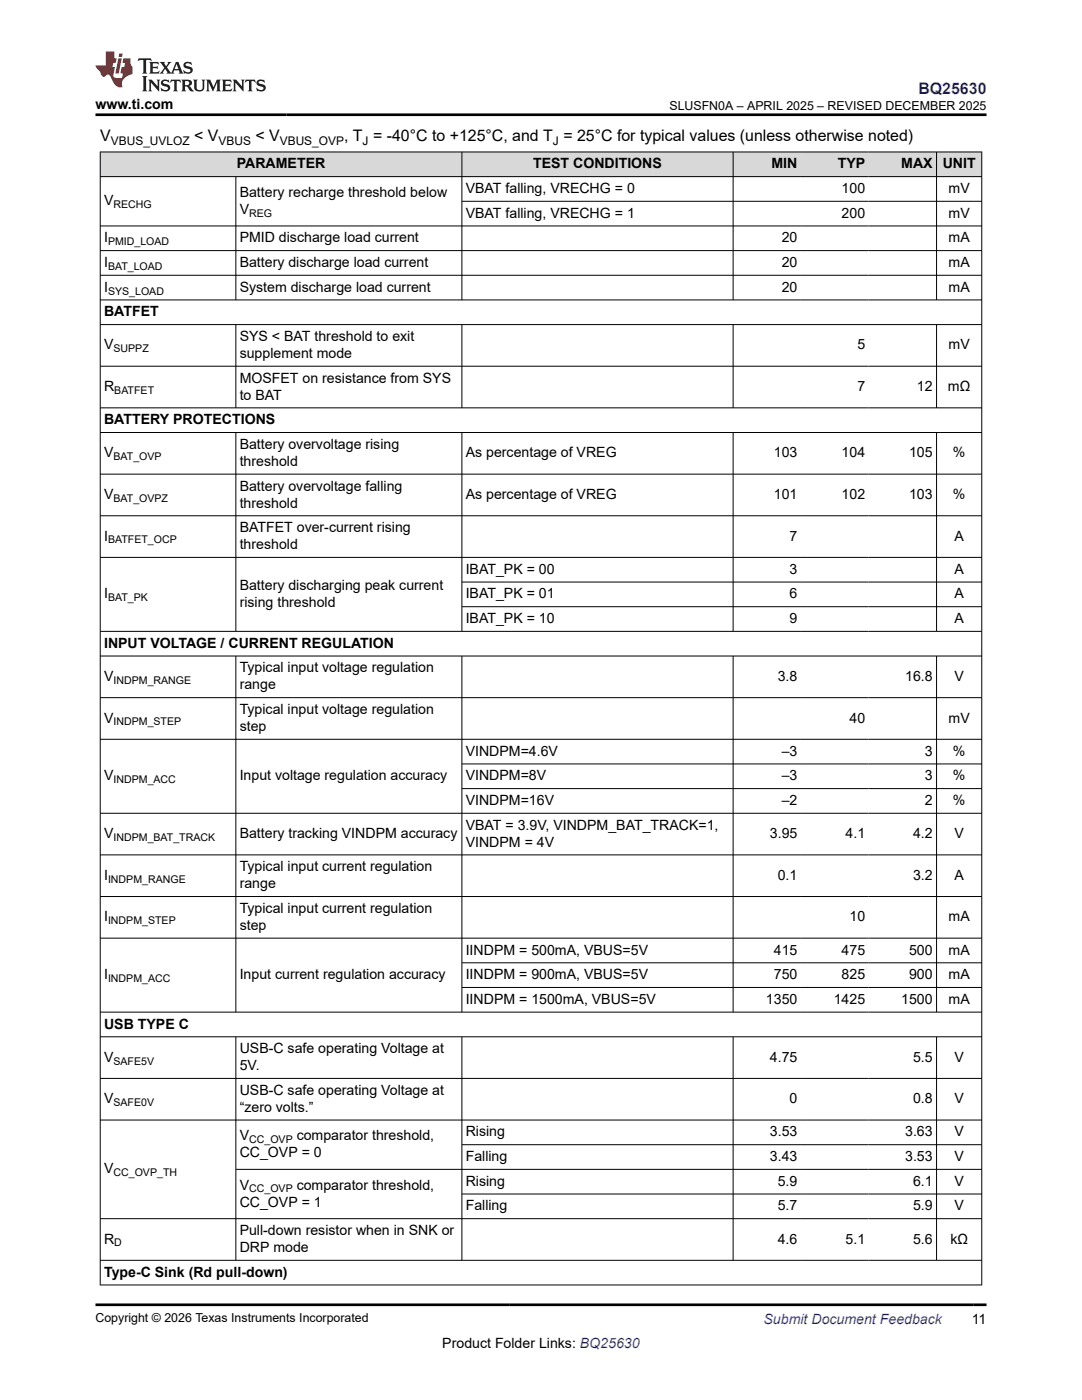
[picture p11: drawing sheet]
<svg xmlns="http://www.w3.org/2000/svg" width="216mm" height="279mm" viewBox="0 0 216 279" stroke-linecap="round" stroke-linejoin="round" font-family="sans-serif">
<defs><g id="words">
<text font-size="3.2" fill="#00f" x="183.3" y="18.7">BQ25630</text>
<g font-size="3.2">
<text x="20" y="28.2">V</text>
<text x="38.7" y="28.2">&lt; V</text>
<text x="51" y="28.2">&lt; V</text>
<text x="68.7" y="28.2">, T = -40°C to +125°C, and T = 25°C for typical values (unless otherwise noted)</text>
</g>
<g font-size="2.8">
<text x="19" y="21.8">www.ti.com</text>
<text x="47.2" y="33.6">PARAMETER</text>
<text x="106.4" y="33.6">TEST CONDITIONS</text>
<text x="153.9" y="33.6">MIN</text>
<text x="167.2" y="33.6">TYP</text>
<text x="179.8" y="33.6">MAX</text>
<text x="188.1" y="33.6">UNIT</text>
<text x="20.8" y="41">V</text>
<text x="47.8" y="39.3">Battery recharge threshold below</text>
<text x="92.9" y="38.5">VBAT falling, VRECHG = 0</text>
<text x="167.9" y="38.5">100</text>
<text x="189.3" y="38.5">mV</text>
<text x="47.8" y="42.7">V</text>
<text x="92.9" y="43.4">VBAT falling, VRECHG = 1</text>
<text x="167.9" y="43.4">200</text>
<text x="189.3" y="43.4">mV</text>
<text x="20.8" y="48.4">I</text>
<text x="20.8" y="53.3">I</text>
<text x="47.8" y="48.4">PMID discharge load current</text>
<text x="47.8" y="53.3">Battery discharge load current</text>
<text x="156" y="48.4">20</text>
<text x="156" y="53.3">20</text>
<text x="189.3" y="48.4">mA</text>
<text x="189.3" y="53.3">mA</text>
<text x="20.8" y="58.2">I</text>
<text x="47.8" y="58.2">System discharge load current</text>
<text x="156" y="58.2">20</text>
<text x="189.3" y="58.2">mA</text>
<text x="20.8" y="63.1">BATFET</text>
<text x="20.8" y="69.7">V</text>
<text x="47.8" y="68.1">SYS &lt; BAT threshold to exit</text>
<text x="47.8" y="71.4">supplement mode</text>
<text x="171.1" y="69.7">5</text>
<text x="189.3" y="69.7">mV</text>
<text x="47.8" y="76.4">MOSFET on resistance from SYS</text>
<text x="20.8" y="78.1">R</text>
<text x="47.8" y="79.7">to BAT</text>
<text x="171.1" y="78.1">7</text>
<text x="183" y="78.1">12</text>
<text x="189.2" y="78.1">mΩ</text>
<text x="20.8" y="84.7">BATTERY PROTECTIONS</text>
<text x="47.8" y="89.6">Battery overvoltage rising</text>
<text x="20.8" y="91.3">V</text>
<text x="47.8" y="93">threshold</text>
<text x="92.9" y="91.3">As percentage of VREG</text>
<text x="154.4" y="91.3">103</text>
<text x="167.9" y="91.3">104</text>
<text x="181.4" y="91.3">105</text>
<text x="190.1" y="91.3">%</text>
<text x="20.8" y="99.6">V</text>
<text x="47.8" y="97.9">Battery overvoltage falling</text>
<text x="47.8" y="101.3">threshold</text>
<text x="92.9" y="99.6">As percentage of VREG</text>
<text x="154.4" y="99.6">101</text>
<text x="167.9" y="99.6">102</text>
<text x="181.4" y="99.6">103</text>
<text x="190.1" y="99.6">%</text>
<text x="20.8" y="107.9">I</text>
<text x="47.8" y="106.2">BATFET over-current rising</text>
<text x="157.5" y="107.9">7</text>
<text x="190.4" y="107.9">A</text>
<text x="47.8" y="109.6">threshold</text>
<text x="20.8" y="119.4">I</text>
<text x="47.8" y="117.7">Battery discharging peak current</text>
<text x="92.9" y="119.4">IBAT_PK = 01</text>
<text x="92.9" y="114.5">IBAT_PK = 00</text>
<text x="157.5" y="114.5">3</text>
<text x="157.5" y="119.4">6</text>
<text x="190.4" y="114.5">A</text>
<text x="190.4" y="119.4">A</text>
<text x="47.8" y="121.1">rising threshold</text>
<text x="92.9" y="124.4">IBAT_PK = 10</text>
<text x="157.5" y="124.4">9</text>
<text x="190.4" y="124.4">A</text>
<text x="20.8" y="129.3">INPUT VOLTAGE / CURRENT REGULATION</text>
<text x="20.8" y="135.9">V</text>
<text x="47.8" y="134.2">Typical input voltage regulation</text>
<text x="47.8" y="137.6">range</text>
<text x="155.2" y="135.9">3.8</text>
<text x="180.6" y="135.9">16.8</text>
<text x="190.4" y="135.9">V</text>
<text x="47.8" y="142.5">Typical input voltage regulation</text>
<text x="20.8" y="144.2">V</text>
<text x="47.8" y="145.9">step</text>
<text x="169.5" y="144.2">40</text>
<text x="189.3" y="144.2">mV</text>
<text x="20.8" y="155.7">V</text>
<text x="47.8" y="155.7">Input voltage regulation accuracy</text>
<text x="92.9" y="155.7">VINDPM=8V</text>
<text x="92.9" y="150.8">VINDPM=4.6V</text>
<text x="156" y="150.8">–3</text>
<text x="156" y="155.7">–3</text>
<text x="184.5" y="150.8">3</text>
<text x="184.5" y="155.7">3</text>
<text x="190.1" y="150.8">%</text>
<text x="190.1" y="155.7">%</text>
<text x="92.9" y="160.7">VINDPM=16V</text>
<text x="156" y="160.7">–2</text>
<text x="184.5" y="160.7">2</text>
<text x="190.1" y="160.7">%</text>
<text x="20.8" y="167.3">V</text>
<text x="47.8" y="167.3">Battery tracking VINDPM accuracy</text>
<text x="92.9" y="165.6">VBAT = 3.9V, VINDPM_BAT_TRACK=1,</text>
<text x="153.6" y="167.3">3.95</text>
<text x="168.7" y="167.3">4.1</text>
<text x="182.2" y="167.3">4.2</text>
<text x="190.4" y="167.3">V</text>
<text x="47.8" y="173.9">Typical input current regulation</text>
<text x="92.9" y="169">VINDPM = 4V</text>
<text x="20.8" y="175.6">I</text>
<text x="47.8" y="177.3">range</text>
<text x="155.2" y="175.6">0.1</text>
<text x="182.2" y="175.6">3.2</text>
<text x="190.4" y="175.6">A</text>
<text x="20.8" y="183.9">I</text>
<text x="47.8" y="182.2">Typical input current regulation</text>
<text x="47.8" y="185.6">step</text>
<text x="169.5" y="183.9">10</text>
<text x="189.3" y="183.9">mA</text>
<text x="92.9" y="190.5">IINDPM = 500mA, VBUS=5V</text>
<text x="154.4" y="190.5">415</text>
<text x="167.9" y="190.5">475</text>
<text x="181.4" y="190.5">500</text>
<text x="189.3" y="190.5">mA</text>
<text x="20.8" y="195.4">I</text>
<text x="47.8" y="195.4">Input current regulation accuracy</text>
<text x="92.9" y="195.4">IINDPM = 900mA, VBUS=5V</text>
<text x="154.4" y="195.4">750</text>
<text x="167.9" y="195.4">825</text>
<text x="181.4" y="195.4">900</text>
<text x="189.3" y="195.4">mA</text>
<text x="92.9" y="200.3">IINDPM = 1500mA, VBUS=5V</text>
<text x="152.8" y="200.3">1350</text>
<text x="166.4" y="200.3">1425</text>
<text x="179.8" y="200.3">1500</text>
<text x="189.3" y="200.3">mA</text>
<text x="20.8" y="205.3">USB TYPE C</text>
<text x="20.8" y="211.9">V</text>
<text x="47.8" y="210.2">USB-C safe operating Voltage at</text>
<text x="47.8" y="213.6">5V.</text>
<text x="153.6" y="211.9">4.75</text>
<text x="182.2" y="211.9">5.5</text>
<text x="190.4" y="211.9">V</text>
<text x="20.8" y="220.2">V</text>
<text x="47.8" y="218.5">USB-C safe operating Voltage at</text>
<text x="47.8" y="221.9">“zero volts.”</text>
<text x="157.5" y="220.2">0</text>
<text x="182.2" y="220.2">0.8</text>
<text x="190.4" y="220.2">V</text>
<text x="47.8" y="227.6">V</text>
<text x="59.2" y="227.6">comparator threshold,</text>
<text x="92.9" y="226.8">Rising</text>
<text x="153.6" y="226.8">3.53</text>
<text x="180.6" y="226.8">3.63</text>
<text x="190.4" y="226.8">V</text>
<text x="47.8" y="231">CC_OVP = 0</text>
<text x="92.9" y="231.7">Falling</text>
<text x="153.6" y="231.7">3.43</text>
<text x="180.6" y="231.7">3.53</text>
<text x="190.4" y="231.7">V</text>
<text x="20.8" y="234.2">V</text>
<text x="47.8" y="237.4">V</text>
<text x="59.2" y="237.4">comparator threshold,</text>
<text x="92.9" y="236.6">Rising</text>
<text x="155.2" y="236.6">5.9</text>
<text x="182.2" y="236.6">6.1</text>
<text x="190.4" y="236.6">V</text>
<text x="47.8" y="240.8">CC_OVP = 1</text>
<text x="92.9" y="241.6">Falling</text>
<text x="155.2" y="241.6">5.7</text>
<text x="182.2" y="241.6">5.9</text>
<text x="190.4" y="241.6">V</text>
<text x="20.8" y="248.2">R</text>
<text x="47.8" y="246.5">Pull-down resistor when in SNK or</text>
<text x="47.8" y="249.9">DRP mode</text>
<text x="155.2" y="248.2">4.6</text>
<text x="168.7" y="248.2">5.1</text>
<text x="182.2" y="248.2">5.6</text>
<text x="189.6" y="248.2">kΩ</text>
<text x="20.8" y="254.8">Type-C Sink (Rd pull-down)</text>
<text x="88.3" y="269">Product Folder Links: BQ25630</text>
<text x="193.9" y="264.2">11</text>
</g>
<text font-size="2.8" fill="#00f" x="152.4" y="264.2">Submit Document Feedback</text>
<g font-size="2.5">
<text x="133.6" y="21.9">SLUSFN0A – APRIL 2025 – REVISED DECEMBER 2025</text>
<text x="19" y="263.9">Copyright © 2026 Texas Instruments Incorporated</text>
</g>
<g font-size="2.4">
<text x="22.1" y="28.9">VBUS_UVLOZ</text>
<text x="43.6" y="28.9">VBUS</text>
<text x="55.8" y="28.9">VBUS_OVP</text>
<text x="72.4" y="28.9">J</text>
<text x="110.3" y="28.9">J</text>
</g>
<g font-size="2.1">
<text x="22.6" y="41.6">RECHG</text>
<text x="49.7" y="43.2">REG</text>
<text x="21.6" y="48.9">PMID_LOAD</text>
<text x="21.6" y="53.9">BAT_LOAD</text>
<text x="21.6" y="58.8">SYS_LOAD</text>
<text x="22.6" y="70.3">SUPPZ</text>
<text x="22.8" y="78.6">BATFET</text>
<text x="22.6" y="91.8">BAT_OVP</text>
<text x="22.6" y="100.2">BAT_OVPZ</text>
<text x="21.6" y="108.5">BATFET_OCP</text>
<text x="21.6" y="120">BAT_PK</text>
<text x="22.6" y="136.5">INDPM_RANGE</text>
<text x="22.6" y="144.8">INDPM_STEP</text>
<text x="22.6" y="156.3">INDPM_ACC</text>
<text x="22.6" y="167.8">INDPM_BAT_TRACK</text>
<text x="21.6" y="176.1">INDPM_RANGE</text>
<text x="21.6" y="184.5">INDPM_STEP</text>
<text x="21.6" y="196">INDPM_ACC</text>
<text x="22.6" y="212.4">SAFE5V</text>
<text x="22.6" y="220.8">SAFE0V</text>
<text x="49.7" y="228.1">CC_OVP</text>
<text x="22.6" y="234.7">CC_OVP_TH</text>
<text x="49.7" y="238">CC_OVP</text>
<text x="22.8" y="248.7">D</text>
</g>
</g></defs>
<g fill="#d8d8d8">
<path d="M20 30.3h175.9v5h-175.9z" fill-rule="evenodd"/>
<path d="M20.1 30.4h72v4.8h-72z" fill-rule="evenodd"/>
<path d="M92.2 30.4h54v4.8h-54z" fill-rule="evenodd"/>
<path d="M146.3 30.4h13.5v4.8h-13.5z" fill-rule="evenodd"/>
<path d="M159.8 30.4h13.5v4.8h-13.5z" fill-rule="evenodd"/>
<path d="M173.3 30.4h13.5v4.8h-13.5z" fill-rule="evenodd"/>
<path d="M186.9 30.4h8.9v4.8h-8.9z" fill-rule="evenodd"/>
</g>
<g fill="none" stroke="#000" stroke-width=".2">
<path d="M19.9 30.3h176.1M19.9 35.3h176.1M20 30.3v226.2M47.1 35.3v24.6M92.2 30.3v29.6M146.3 30.3v29.6M186.9 30.3v29.6M195.9 30.3v226.2M19.9 45.1h176.1M19.9 50h176.1M19.9 54.9h176.1M19.9 59.9h176.1"/>
<path d="M92.2 40.2h103.8M19.9 64.8h176.1M19.9 73.1h176.1M47.1 64.8v16.7M92.2 64.8v16.7M146.3 64.8v16.7M186.9 64.8v16.7M19.9 81.4h176.1M19.9 86.3h176.1M19.9 94.6h176.1M47.1 86.3v39.8M92.2 86.3v39.8"/>
<path d="M146.3 86.3v39.8M186.9 86.3v39.8M19.9 102.9h176.1M19.9 111.2h176.1M92.2 116.2h103.8M19.9 130.9h176.1M19.9 139.2h176.1M47.1 130.9v71.2M92.2 130.9v71.2M92.2 121.1h103.8M146.3 130.9v71.2M186.9 130.9v71.2"/>
<path d="M196 126h-176.1M19.9 147.5h176.1M92.2 152.5h103.8M92.2 157.4h103.8M19.9 170.6h176.1M19.9 178.9h176.1M196 162.3h-176.1M19.9 187.2h176.1M92.2 192.1h103.8M92.2 197.1h103.8M19.9 206.9h176.1M19.9 215.2h176.1"/>
<path d="M47.1 206.9v44.7M92.2 206.9v44.7M146.3 206.9v44.7M186.9 206.9v44.7M196 202h-176.1M19.9 223.5h176.1M47.1 233.4h148.9M92.2 228.5h103.8M92.2 238.3h103.8M19.9 251.5h176.1M19.9 256.4h176.1M196 243.2h-176.1"/>
</g>
<path d="M27.7 11.6l-.2 .6 .5-.2h.6v.1v2.2l-.2 .4h1l-.2-.4v-2.2v-.1h.5l.5 .2-.1-.6zM29.8 12.4l.2 .3v1.6l-.2 .4h1.9l.1-.6a1.08 1.08 0 0 1-1.3 .2v-.7h.6l.4 .2v-.7l-.4 .2h-.6v-.5l.2-.2a1 1 0 0 1 1 .3l-.1-.5zM31.8 12.4l1 1.1-1 1.2h.9l-.2-.2 .4-.8 .5 .8-.2 .2h1.6l-.2-.2 .1-.5h1l.1 .5-.1 .2h.9l-.2-.4-.8-1.9h-.5l-1 2.1-.8-1.1 .9-1h-.8l.2 .2-.5 .6-.3-.6 .1-.2zM35.2 12.8l.4 1h-.8zM36.8 12.5a.65 .65 0 0 0-.2 .7 .65 .65 0 0 0 .6 .5l.7 .1 .1 .3a.79 .79 0 0 1-.7 .4 .79 .79 0 0 1-.7-.5l.1 .7 .2-.1a.93 .93 0 0 0 1.1 0 .93 .93 0 0 0 .4-.9 1.46 1.46 0 0 0-1.2-.6l-.1-.3a1.09 1.09 0 0 1 1.2 .2l-.2-.6-.1 .1-.6-.2zM28.4 15.2l.2 .4v2.2l-.2 .4h1l-.2-.4v-2.2l.2-.4zM29.6 15.9l.2 .4v1.5l-.2 .4h.8l-.3-.4v-1.3l1.7 1.8v-2l.2-.4h-.8l.2 .2 .1 1.1-1.2-1.3zM32.3 16a.65 .65 0 0 0-.2 .8 .65 .65 0 0 0 .7 .4l.6 .2 .1 .2a.79 .79 0 0 1-.7 .4 .79 .79 0 0 1-.7-.5l.1 .7 .2-.1a.93 .93 0 0 0 1.1 .1 .93 .93 0 0 0 .4-1 1.46 1.46 0 0 0-1.2-.5l-.1-.4a1.09 1.09 0 0 1 1.2 .2l-.2-.6-.1 .1-.6-.1zM34.1 15.9l-.1 .6a.63 .63 0 0 1 .7-.3l.1 1.6-.3 .4h1l-.2-.4v-1.6a.66 .66 0 0 1 .8 .3l-.1-.6zM36.2 15.9l.2 .4v1.5l-.2 .4h.9l-.2-.2v-.7h.5l.1 .2a.79 .79 0 0 0 1.2 .6l-1-.9a.61 .61 0 0 0 .6-.6 .61 .61 0 0 0-.5-.7zM36.9 16.2h.2a.47 .47 0 0 1 .5 .1 .47 .47 0 0 1 .1 .5l-.2 .1-.6 .1zM38.5 15.9l.2 .2a2.27 2.27 0 0 0 .4 2 1.04 1.04 0 0 0 1.7-.7v-1.3l.2-.2h-.8l.2 .4v1.1a.6 .6 0 0 1-.6 .6 .6 .6 0 0 1-.6-.6v-1.1l.3-.4zM41.1 15.9l.2 .4v1.5l-.2 .4h.7l-.2-.4v-1.4l.9 1.9 .8-1.9v1.4l-.2 .4h1l-.3-.4v-1.5l.3-.4h-.8l-.7 1.5-.7-1.5zM44.3 15.9l.2 .4v1.5l-.2 .4h1.9l.1-.6a1.09 1.09 0 0 1-1.3 .2v-.7h.6l.4 .2v-.6l-.4 .2h-.6v-.6l.2-.1a1.01 1.01 0 0 1 1 .3l-.1-.6zM46.4 15.9l.3 .4v1.5l-.3 .4h.8l-.2-.4v-1.3l1.6 1.8v-2l.2-.4h-.7l.2 .2v1.1l-1.2-1.3zM49 15.9l-.1 .6a.63 .63 0 0 1 .8-.3v1.6l-.3 .4h1l-.2-.4v-1.6a.66 .66 0 0 1 .8 .3l-.1-.6zM51.4 16a.65 .65 0 0 0-.2 .8 .65 .65 0 0 0 .6 .4l.6 .2 .2 .2a.79 .79 0 0 1-.8 .4 .79 .79 0 0 1-.6-.5l.1 .7 .2-.1a.93 .93 0 0 0 1 .1 .93 .93 0 0 0 .5-1 1.46 1.46 0 0 0-1.3-.5l-.1-.4a1.09 1.09 0 0 1 1.3 .2l-.2-.6-.2 .1-.5-.1z" fill="#231f20"/>
<path d="M21.1 10.3v2.7h-2.1l.1 .4 .9 1a.95 .95 0 0 0 .9 .9 .59 .59 0 0 1 .6-.4 .59 .59 0 0 1 .5 .3l.4 .8a1.59 1.59 0 0 0 2.1 1.4 1.61 1.61 0 0 1 1-2.3l1-.3-.1-1.5a1.59 1.59 0 0 1-.4-1.7h-1.4l-.2 .9h.5l-.1 .9h-.5l-.2 .9v.3l.4 .1-.2 .9h-.6a.73 .73 0 0 1-1.1-.7l.3-1.5h-.5l.2-.9h.5l.2-.9h-.5v-1.3zM23.6 11.6l-.6 3.1h.7l.6-3.1zM23.8 10.7l-.1 .6h.7l.1-.6z" fill="#ed1c24"/>
<path d="M19 22.9h177.8M19 260.4h177.8" fill="none" stroke="#000" stroke-width=".53"/>
<use href="#words"/>
</svg>
